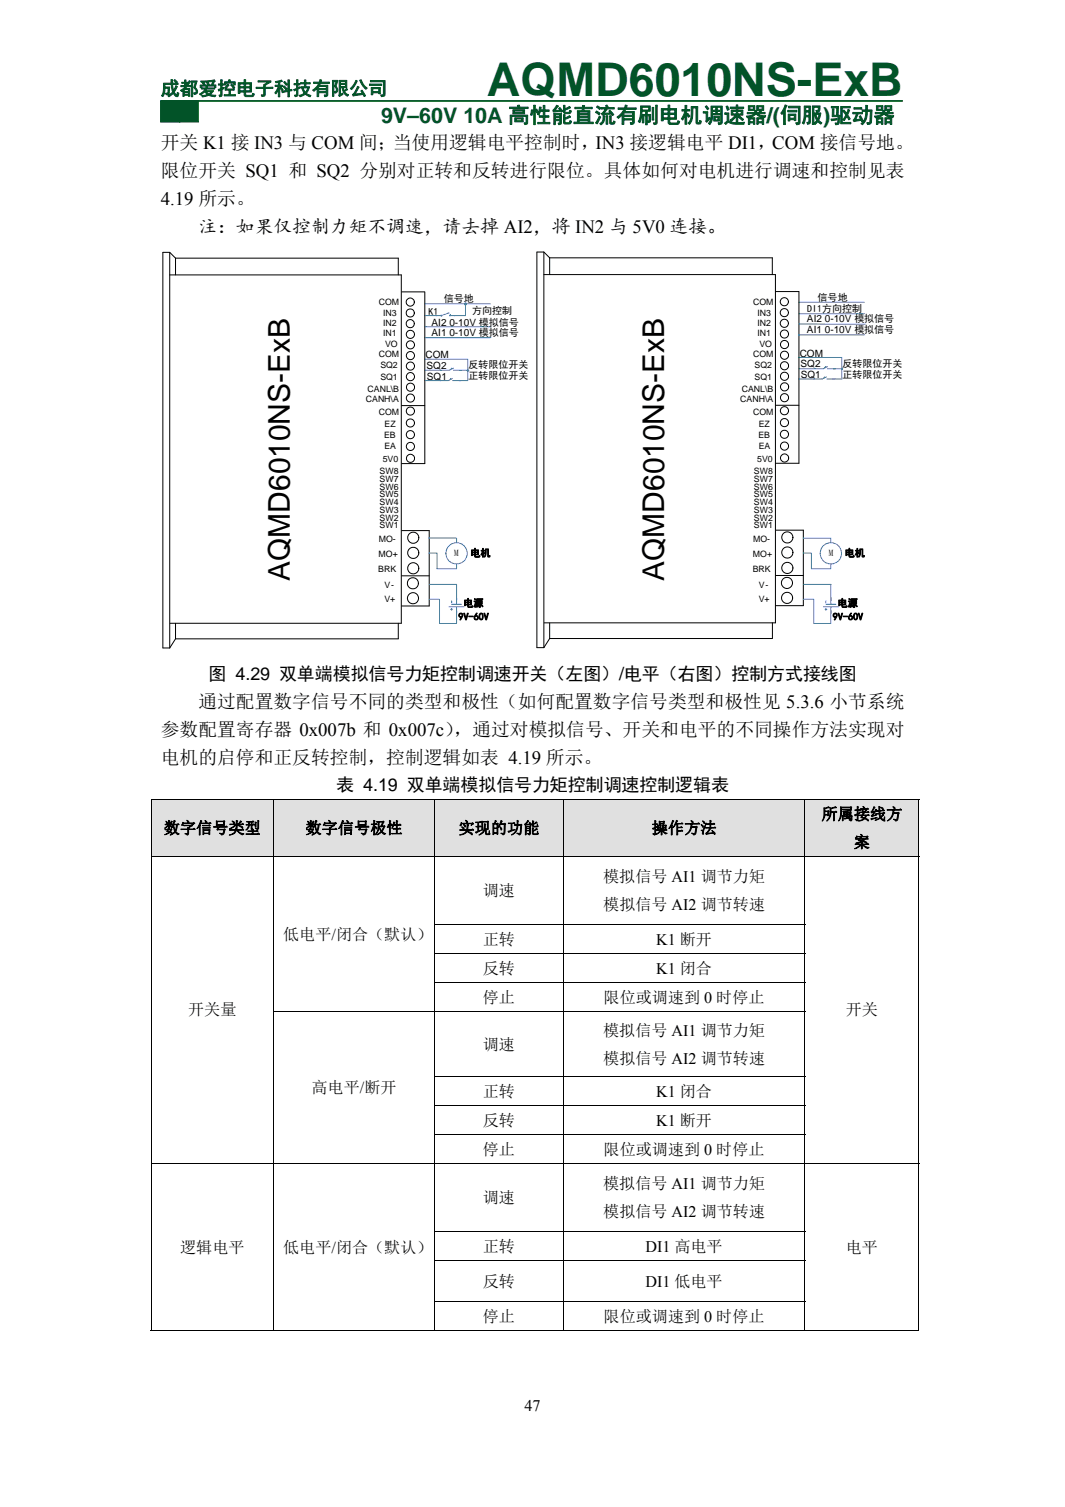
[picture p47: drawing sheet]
<svg xmlns="http://www.w3.org/2000/svg" width="210mm" height="297mm" viewBox="0 0 210 297" stroke-linecap="round" stroke-linejoin="round" font-family="sans-serif">
<defs><g id="words">
<text font-size="9.2" fill="#025328" x="96" y="18.9">AQMD6010NS-ExB</text>
<g font-size="5.9">
<text x="57.1" y="114.5" transform="rotate(-90 57.1 114.5)">AQMD6010NS-ExB</text>
<text x="130.9" y="114.5" transform="rotate(-90 130.9 114.5)">AQMD6010NS-ExB</text>
</g>
<text font-size="4.2" fill="#025328" x="75.1" y="24.2">9V–60V 10A 高性能直流有刷电机调速器/(伺服)驱动器</text>
<text font-size="3.7" fill="#025328" x="31.7" y="18.7">成都爱控电子科技有限公司</text>
<g font-size="3.7">
<text x="31.7" y="29.5">开关 K1 接 IN3 与 COM 间；当使用逻辑电平控制时，IN3 接逻辑电平 DI1，COM 接信号地。</text>
<text x="31.7" y="35">限位开关 SQ1 和 SQ2 分别对正转和反转进行限位。具体如何对电机进行调速和控制见表</text>
<text x="31.7" y="40.5">4.19 所示。</text>
<text x="39.1" y="46">注：如果仅控制力矩不调速，请去掉 AI2，将 IN2 与 5V0 连接。</text>
<text x="39.1" y="139.5">通过配置数字信号不同的类型和极性（如何配置数字信号类型和极性见 5.3.6 小节系统</text>
<text x="31.7" y="145">参数配置寄存器 0x007b 和 0x007c）</text>
<text x="89.5" y="145">，通过对模拟信号、开关和电平的不同操作方法实现对</text>
<text x="31.7" y="150.5">电机的启停和正反转控制，控制逻辑如表 4.19 所示。</text>
</g>
<g font-size="3.5">
<text x="41.1" y="134">图 4.29 双单端模拟信号力矩控制调速开关（左图）/电平（右图）控制方式接线图</text>
<text x="66.3" y="156">表 4.19 双单端模拟信号力矩控制调速控制逻辑表</text>
</g>
<g font-size="3.2">
<text x="162" y="161.5">所属接线方</text>
<text x="32.3" y="164.3">数字信号类型</text>
<text x="60.2" y="164.3">数字信号极性</text>
<text x="90.4" y="164.3">实现的功能</text>
<text x="128.5" y="164.3">操作方法</text>
<text x="168.3" y="167">案</text>
<text x="118.9" y="173.9">模拟信号 AI1 调节力矩</text>
<text x="95.2" y="176.7">调速</text>
<text x="118.9" y="179.4">模拟信号 AI2 调节转速</text>
<text x="55.8" y="185.2">低电平/闭合（默认）</text>
<text x="95.2" y="186.3">正转</text>
<text x="95.2" y="192">反转</text>
<text x="129.4" y="186.3">K1 断开</text>
<text x="129.4" y="192">K1 闭合</text>
<text x="95.2" y="197.6">停止</text>
<text x="119" y="197.6">限位或调速到 0 时停止</text>
<text x="37.1" y="200.2">开关量</text>
<text x="166.8" y="200.2">开关</text>
<text x="95.2" y="206.9">调速</text>
<text x="118.9" y="204.2">模拟信号 AI1 调节力矩</text>
<text x="118.9" y="209.7">模拟信号 AI2 调节转速</text>
<text x="61.4" y="215.5">高电平/断开</text>
<text x="95.2" y="216.2">正转</text>
<text x="95.2" y="221.9">反转</text>
<text x="129.4" y="216.2">K1 闭合</text>
<text x="129.4" y="221.9">K1 断开</text>
<text x="95.2" y="227.6">停止</text>
<text x="119" y="227.6">限位或调速到 0 时停止</text>
<text x="95.2" y="237.2">调速</text>
<text x="118.9" y="234.4">模拟信号 AI1 调节力矩</text>
<text x="118.9" y="239.9">模拟信号 AI2 调节转速</text>
<text x="35.5" y="246.9">逻辑电平</text>
<text x="55.8" y="246.9">低电平/闭合（默认）</text>
<text x="95.2" y="246.8">正转</text>
<text x="127.3" y="246.8">DI1 高电平</text>
<text x="166.8" y="246.9">电平</text>
<text x="95.2" y="253.7">反转</text>
<text x="127.3" y="253.7">DI1 低电平</text>
<text x="95.2" y="260.5">停止</text>
<text x="119" y="260.5">限位或调速到 0 时停止</text>
<text x="103.4" y="278.1">47</text>
</g>
<g font-size="2">
<text x="87.5" y="59.6">信号地</text>
<text x="161.2" y="59.2">信号地</text>
<text x="84.5" y="62.1">K1</text>
<text x="85.1" y="64.2">AI2 0-10V 模拟信号</text>
<text x="93.1" y="61.9">方向控制</text>
<text x="159.1" y="65.6">AI1 0-10V 模拟信号</text>
<text x="159.1" y="63.5">AI2 0-10V 模拟信号</text>
<text x="159.2" y="61.6">DI1方向控制</text>
<text x="83.9" y="70.6">COM</text>
<text x="85.1" y="66.3">AI1 0-10V 模拟信号</text>
<text x="157.7" y="70.3">COM</text>
<text x="84.1" y="72.7">SQ2</text>
<text x="84.2" y="74.8">SQ1</text>
<text x="92.4" y="74.8">正转限位开关</text>
<text x="92.4" y="72.6">反转限位开关</text>
<text x="157.8" y="72.4">SQ2</text>
<text x="157.9" y="74.5">SQ1</text>
<text x="166.1" y="74.4">正转限位开关</text>
<text x="166.1" y="72.2">反转限位开关</text>
<text x="92.8" y="109.7">电机</text>
<text x="166.6" y="109.7">电机</text>
<text x="91.4" y="119.5">电源</text>
<text x="165.2" y="119.5">电源</text>
<text x="90.4" y="122.2">9V-60V</text>
<text x="164.2" y="122.2">9V-60V</text>
</g>
<g font-size="1.8">
<text x="89.6" y="109.6">M</text>
<text x="163.4" y="109.6">M</text>
</g>
<g font-size="1.7">
<text x="74.7" y="60.2">COM</text>
<text x="75.5" y="64.2">IN2</text>
<text x="75.6" y="62.3">IN3</text>
<text x="148.5" y="60.2">COM</text>
<text x="149.3" y="64.2">IN2</text>
<text x="149.4" y="62.3">IN3</text>
<text x="74.7" y="70.4">COM</text>
<text x="75.5" y="66.3">IN1</text>
<text x="75.9" y="68.4">VO</text>
<text x="148.5" y="70.4">COM</text>
<text x="149.3" y="66.3">IN1</text>
<text x="149.7" y="68.4">VO</text>
<text x="72.5" y="77.3">CANL\B</text>
<text x="75" y="74.9">SQ1</text>
<text x="75" y="72.6">SQ2</text>
<text x="146.3" y="77.3">CANL\B</text>
<text x="148.8" y="74.9">SQ1</text>
<text x="148.8" y="72.6">SQ2</text>
<text x="72.2" y="79.2">CANH\A</text>
<text x="74.7" y="81.8">COM</text>
<text x="146" y="79.2">CANH\A</text>
<text x="148.5" y="81.8">COM</text>
<text x="75.7" y="86.4">EB</text>
<text x="75.8" y="84.1">EZ</text>
<text x="75.8" y="88.6">EA</text>
<text x="149.5" y="86.4">EB</text>
<text x="149.6" y="88.6">EA</text>
<text x="149.6" y="84.1">EZ</text>
<text x="74.8" y="93.5">SW8</text>
<text x="74.8" y="95">SW7</text>
<text x="75.5" y="91.1">5V0</text>
<text x="148.7" y="93.5">SW8</text>
<text x="148.7" y="95">SW7</text>
<text x="149.3" y="91.1">5V0</text>
<text x="74.8" y="96.6">SW6</text>
<text x="74.8" y="98">SW5</text>
<text x="74.8" y="99.5">SW4</text>
<text x="74.8" y="101.1">SW3</text>
<text x="148.7" y="96.6">SW6</text>
<text x="148.7" y="98">SW5</text>
<text x="148.7" y="99.5">SW4</text>
<text x="148.7" y="101.1">SW3</text>
<text x="74.7" y="106.9">MO-</text>
<text x="74.8" y="102.6">SW2</text>
<text x="74.8" y="104.1">SW1</text>
<text x="148.5" y="106.9">MO-</text>
<text x="148.7" y="102.6">SW2</text>
<text x="148.7" y="104.1">SW1</text>
<text x="74.6" y="112.7">BRK</text>
<text x="74.7" y="109.7">MO+</text>
<text x="148.4" y="112.7">BRK</text>
<text x="148.5" y="109.7">MO+</text>
<text x="75.8" y="115.9">V-</text>
<text x="75.8" y="118.6">V+</text>
<text x="149.6" y="115.9">V-</text>
<text x="149.6" y="118.6">V+</text>
</g>
</g></defs>
<path d="M35.4 19.9h3.7v4.1h-3.7z" fill="#008000"/>
<path d="M35.4 19.9h3.7v4.1h-3.7z" fill="none" stroke="#008000" stroke-width=".26"/>
<path d="M31.7 19.9h3.7v4.1h-3.7z" fill="#025328"/>
<path d="M31.7 19.9h3.7v4.1h-3.7z" fill="none" stroke="#025328" stroke-width=".26"/>
<path d="M31.7 19.9h146.3" fill="none" stroke="#025328" stroke-width=".35"/>
<path d="M83.7 59.9h13M83.7 70.8h8.5v4.2M83.7 62.2h3.2M83.7 66.5h13.1M83.8 64.4h13.1M88.9 62.2h.7M89 74.7l-.1-.1-.2 .3M89.1 72.7l-.1-.1-.2 .3M89.2 75h1.7M89.2 74.6l-.8 .4h-4.7M89.4 72.6l-.8 .4h-4.8M92.2 73h-2.8" fill="none" stroke="#3365ff" stroke-width=".2"/>
<path d="M92.2 73h.1" fill="none" stroke="#3365ff" stroke-width=".51"/>
<path d="M88.7 62.2h.2zM86.9 62.2a.11 .11 0 0 1 .2 0 .11 .11 0 0 1-.2 0z" fill-rule="evenodd" fill="#fff"/>
<g fill="none" stroke="#3365ff" stroke-width=".2">
<path d="M88.6 61.7l-1.5 .5M88.7 62.2h.2h-.2"/>
<circle cx="87" cy="62.2" r=".11"/>
</g>
<path d="M88.8 62l.1 .2h-.2z" fill="#fff"/>
<path d="M91.8 59.9v2.3M88.8 62l.1 .2h-.2z" fill="none" stroke="#3365ff" stroke-width=".2"/>
<circle cx="91.8" cy="59.9" r=".3" fill="#3365ff"/>
<g fill="none" stroke="#3365ff" stroke-width=".2">
<path d="M157.5 59.6h12.9M89.6 62.2h2.2M90.5 75h1.7M157.5 70.5h8.5v4.2M157.5 66h13M157.5 61.8h13M157.5 63.9h13.1M162.7 74.4l-.1-.1-.2 .3M162.9 72.4l-.1-.2-.2 .3M163 74.3l-.9 .4h-4.6M163.1 72.3l-.8 .4h-4.8M166 74.7h-3"/>
<path d="M166 72.7h-2.9M84.6 109h1.6v3.1h3.8v-.9M84.6 106h5.4v.9M84.6 118.1h2.1v4.8M84.7 115.2h5.3v3.9M88.5 119.6h3M89 119.1h2M89 118.4v.4M89 119.9v.4M90 119.6v1.2M158.4 109h1.6v3.1h3.8v-.9M158.4 106.1h5.4v.8"/>
<path d="M158.4 118.1h2.1v4.8M158.5 115.2h5.3v3.9M162.3 119.6h3M162.8 119.1h2M162.8 118.4v.4M162.8 119.9v.4M163.8 119.6v1.2M88.8 120.1h.4M90 120.4v2.5h-3.3M162.6 120.1h.4M163.8 120.4v2.5h-3.3"/>
<circle cx="90" cy="109.1" r="2.1"/>
<circle cx="163.8" cy="109.1" r="2.1"/>
</g>
<path d="M166 72.7h.1" fill="none" stroke="#3365ff" stroke-width=".51"/>
<g fill="none" stroke="#000" stroke-width=".2">
<path d="M32.1 49.7v78M32.1 49.7h1.3M33.5 54.2h45.6v68.6M34.6 50.9h43.9v3.3M34.6 50.9v3.3M34.6 50.9l-1.1-1.2v78M79.2 57.5h4.6M83.8 57.6v33.8h-4.6M107.2 49.7h-1.3v78h1.3l1.2-1.8v-3.1M107.2 54.1h45.7v68.7h-45.6M108.4 50.8h43.9v3.3M108.4 50.8v3.3"/>
<path d="M108.4 50.8l-1.2-1.1v77.9M153 57.5h4.5M157.5 57.5v33.8h-4.5M79.2 79.9h4.6M80.4 65.3a.82 .82 0 0 1 .9-.1 .82 .82 0 0 1 .4 .9 .81 .81 0 0 1-1.2 .5 .81 .81 0 0 1-.1-1.3zM80.5 75.6a.81 .81 0 0 1 .9 0 .81 .81 0 0 1 .3 .9 .8 .8 0 0 1-1.2 .5 .8 .8 0 0 1 0-1.4zM153 79.9h4.5M79.2 104.6h5.4v14.8h-5.4M79.2 113.5h5.4M80.8 114.1a1.1 1.1 0 0 1 1.7 .6 1.1 1.1 0 0 1-1.2 1.4 1.1 1.1 0 0 1-1-.9l.2-.8zM153 104.5h5.4v14.9h-5.4M153 113.4h5.4"/>
<path d="M32.1 127.7h1.4M33.5 122.9h45.6M34.6 125.9h43.9M34.6 122.9v3l-1.1 1.8M78.5 122.9v3M108.4 125.9h43.9M152.3 122.8v3"/>
<circle cx="80.9" cy="59.5" r=".8"/>
<circle cx="154.6" cy="59.5" r=".8"/>
<circle cx="80.9" cy="63.8" r=".8"/>
<circle cx="80.9" cy="61.7" r=".8"/>
<circle cx="80.9" cy="74.2" r=".81"/>
<circle cx="80.9" cy="70.1" r=".8"/>
<circle cx="80.9" cy="68" r=".8"/>
<circle cx="80.9" cy="72.2" r=".8"/>
<circle cx="80.9" cy="78.5" r=".8"/>
<circle cx="154.6" cy="63.7" r=".8"/>
<circle cx="154.6" cy="61.6" r=".8"/>
<circle cx="154.7" cy="65.8" r=".8"/>
<circle cx="154.7" cy="78.4" r=".8"/>
<circle cx="154.7" cy="74.2" r=".8"/>
<circle cx="154.7" cy="70" r=".8"/>
<circle cx="154.7" cy="72.1" r=".8"/>
<circle cx="154.7" cy="67.9" r=".8"/>
<circle cx="154.7" cy="76.2" r=".8"/>
<circle cx="80.9" cy="85.7" r=".81"/>
<circle cx="80.9" cy="81" r=".81"/>
<circle cx="80.9" cy="83.4" r=".81"/>
<circle cx="80.9" cy="88" r=".8"/>
<circle cx="80.9" cy="90.3" r=".8"/>
<circle cx="154.7" cy="85.6" r=".81"/>
<circle cx="154.7" cy="83.3" r=".81"/>
<circle cx="154.7" cy="81" r=".8"/>
<circle cx="154.7" cy="87.9" r=".8"/>
<circle cx="154.7" cy="90.3" r=".8"/>
<circle cx="81.4" cy="117.9" r="1.1"/>
<circle cx="81.5" cy="109" r="1.1"/>
<circle cx="81.5" cy="106" r="1.1"/>
<circle cx="81.5" cy="112" r="1.09"/>
<circle cx="155.2" cy="114.9" r="1.09"/>
<circle cx="155.2" cy="117.8" r="1.09"/>
<circle cx="155.2" cy="108.9" r="1.1"/>
<circle cx="155.2" cy="111.9" r="1.1"/>
<circle cx="155.2" cy="105.9" r="1.09"/>
</g>
<g fill="#e0e0e0">
<path d="M29.9 157.6h23.9v11.1h-23.9z"/>
<path d="M31.7 160.4h20.3v5.5h-20.3z"/>
<path d="M54 157.6h31.6v11.1h-31.6z"/>
<path d="M55.8 160.4h28v5.5h-28z"/>
<path d="M85.8 157.6h25.2v11.1h-25.2z"/>
<path d="M87.6 160.4h21.6v5.5h-21.6z"/>
<path d="M111.2 157.6h47.4v11.1h-47.4z"/>
<path d="M113 160.4h43.8v5.5h-43.8z"/>
<path d="M158.8 157.6h22.3v11.1h-22.3z"/>
<path d="M160.6 157.6h18.7v5.6h-18.7z"/>
<path d="M160.6 163.2h18.7v5.5h-18.7z"/>
</g>
<g fill="#000">
<path d="M29.7 157.5h.2v.1h-.2zM181.1 157.5h.2v.1h-.2zM29.7 182.2h.2v.2h-.2zM29.7 187.9h.2v.2h-.2zM29.7 193.6h.2v.1h-.2zM29.7 199.2h.2v.2h-.2zM53.8 182.2h.2v.2h-.2zM53.8 187.9h.2v.2h-.2zM53.8 193.6h.2v.1h-.2zM181.1 182.2h.2v.2h-.2zM181.1 187.9h.2v.2h-.2zM181.1 193.6h.2v.1h-.2z"/>
<path d="M181.1 199.2h.2v.2h-.2zM29.7 212.2h.2v.1h-.2zM29.7 217.8h.2v.2h-.2zM53.8 212.2h.2v.1h-.2zM53.8 217.8h.2v.2h-.2zM181.1 212.2h.2v.1h-.2zM181.1 217.8h.2v.2h-.2zM29.7 223.5h.2v.2h-.2zM53.8 223.5h.2v.2h-.2zM181.1 223.5h.2v.2h-.2zM29.7 242.7h.2v.2h-.2zM29.7 248.4h.2v.2h-.2z"/>
<path d="M29.7 256.4h.2v.2h-.2zM53.8 242.7h.2v.2h-.2zM53.8 248.4h.2v.2h-.2zM53.8 256.4h.2v.2h-.2zM181.1 242.7h.2v.2h-.2zM181.1 248.4h.2v.2h-.2zM181.1 256.4h.2v.2h-.2zM181.1 262.1h.2v.2h-.2z"/>
</g>
<g fill="none" stroke="#000" stroke-width=".2">
<path d="M29.7 157.6h151.6M29.8 157.6v11.1M53.9 157.6v11.1M85.7 157.6v11.1M111.1 157.6v11.1M158.7 157.6v11.1M181.2 157.6v11.1M29.7 168.7h151.6M29.8 168.8v13.4M53.9 168.8v13.4M85.7 168.8v13.4M111.1 168.8v13.4"/>
<path d="M158.7 168.8v13.4M181.2 168.8v13.4M29.8 182.4v5.5M29.8 188.1v5.5M29.8 193.7v5.5M29.8 199.4v12.8M53.8 199.3h105M53.9 182.4v5.5M53.9 188.1v5.5M53.9 193.7v5.5M53.9 199.4v12.8M85.6 182.3h73.2"/>
<path d="M85.6 188h73.2M85.6 193.7h73.2M85.7 182.4v5.5M85.7 188.1v5.5M85.7 193.7v5.5M85.7 199.4v12.8M111.1 182.4v5.5M111.1 188.1v5.5M111.1 193.7v5.5M111.1 199.4v12.8M158.7 182.4v5.5M158.7 188.1v5.5"/>
<path d="M158.7 193.7v5.5M158.7 199.4v12.8M181.2 182.4v5.5M181.2 188.1v5.5M181.2 193.7v5.5M181.2 199.4v12.8M29.8 212.3v5.5M29.8 218v5.5M53.9 212.3v5.5M53.9 218v5.5M85.6 212.2h73.2M85.6 217.9h73.2"/>
<path d="M85.7 212.3v5.5M85.7 218v5.5M111.1 212.3v5.5M111.1 218v5.5M158.7 212.3v5.5M158.7 218v5.5M181.2 212.3v5.5M181.2 218v5.5M29.7 229.3h151.6M29.8 223.7v5.5M29.8 229.4v13.3M53.9 223.7v5.5"/>
<path d="M53.9 229.4v13.3M85.6 223.6h73.2M85.7 223.7v5.5M85.7 229.4v13.3M111.1 223.7v5.5M111.1 229.4v13.3M158.7 223.7v5.5M158.7 229.4v13.3M181.2 223.7v5.5M181.2 229.4v13.3M29.8 242.9v5.5M29.8 248.6v7.8"/>
<path d="M29.8 256.6v5.7M53.9 242.9v5.5M53.9 248.6v7.8M53.9 256.6v5.7M85.6 242.8h73.2M85.6 248.5h73.2M85.6 256.5h73.2M85.7 242.9v5.5M85.7 248.6v7.8M85.7 256.6v5.7M111.1 242.9v5.5M111.1 248.6v7.8"/>
<path d="M111.1 256.6v5.7M158.7 242.9v5.5M158.7 248.6v7.8M158.7 256.6v5.7M181.2 242.9v5.5M181.2 248.6v7.8M181.2 256.6v5.7M29.7 262.2h24.1M54 262.2h31.6M85.8 262.2h25.2M111.2 262.2h47.4M158.8 262.2h22.3"/>
</g>
<use href="#words"/>
</svg>
